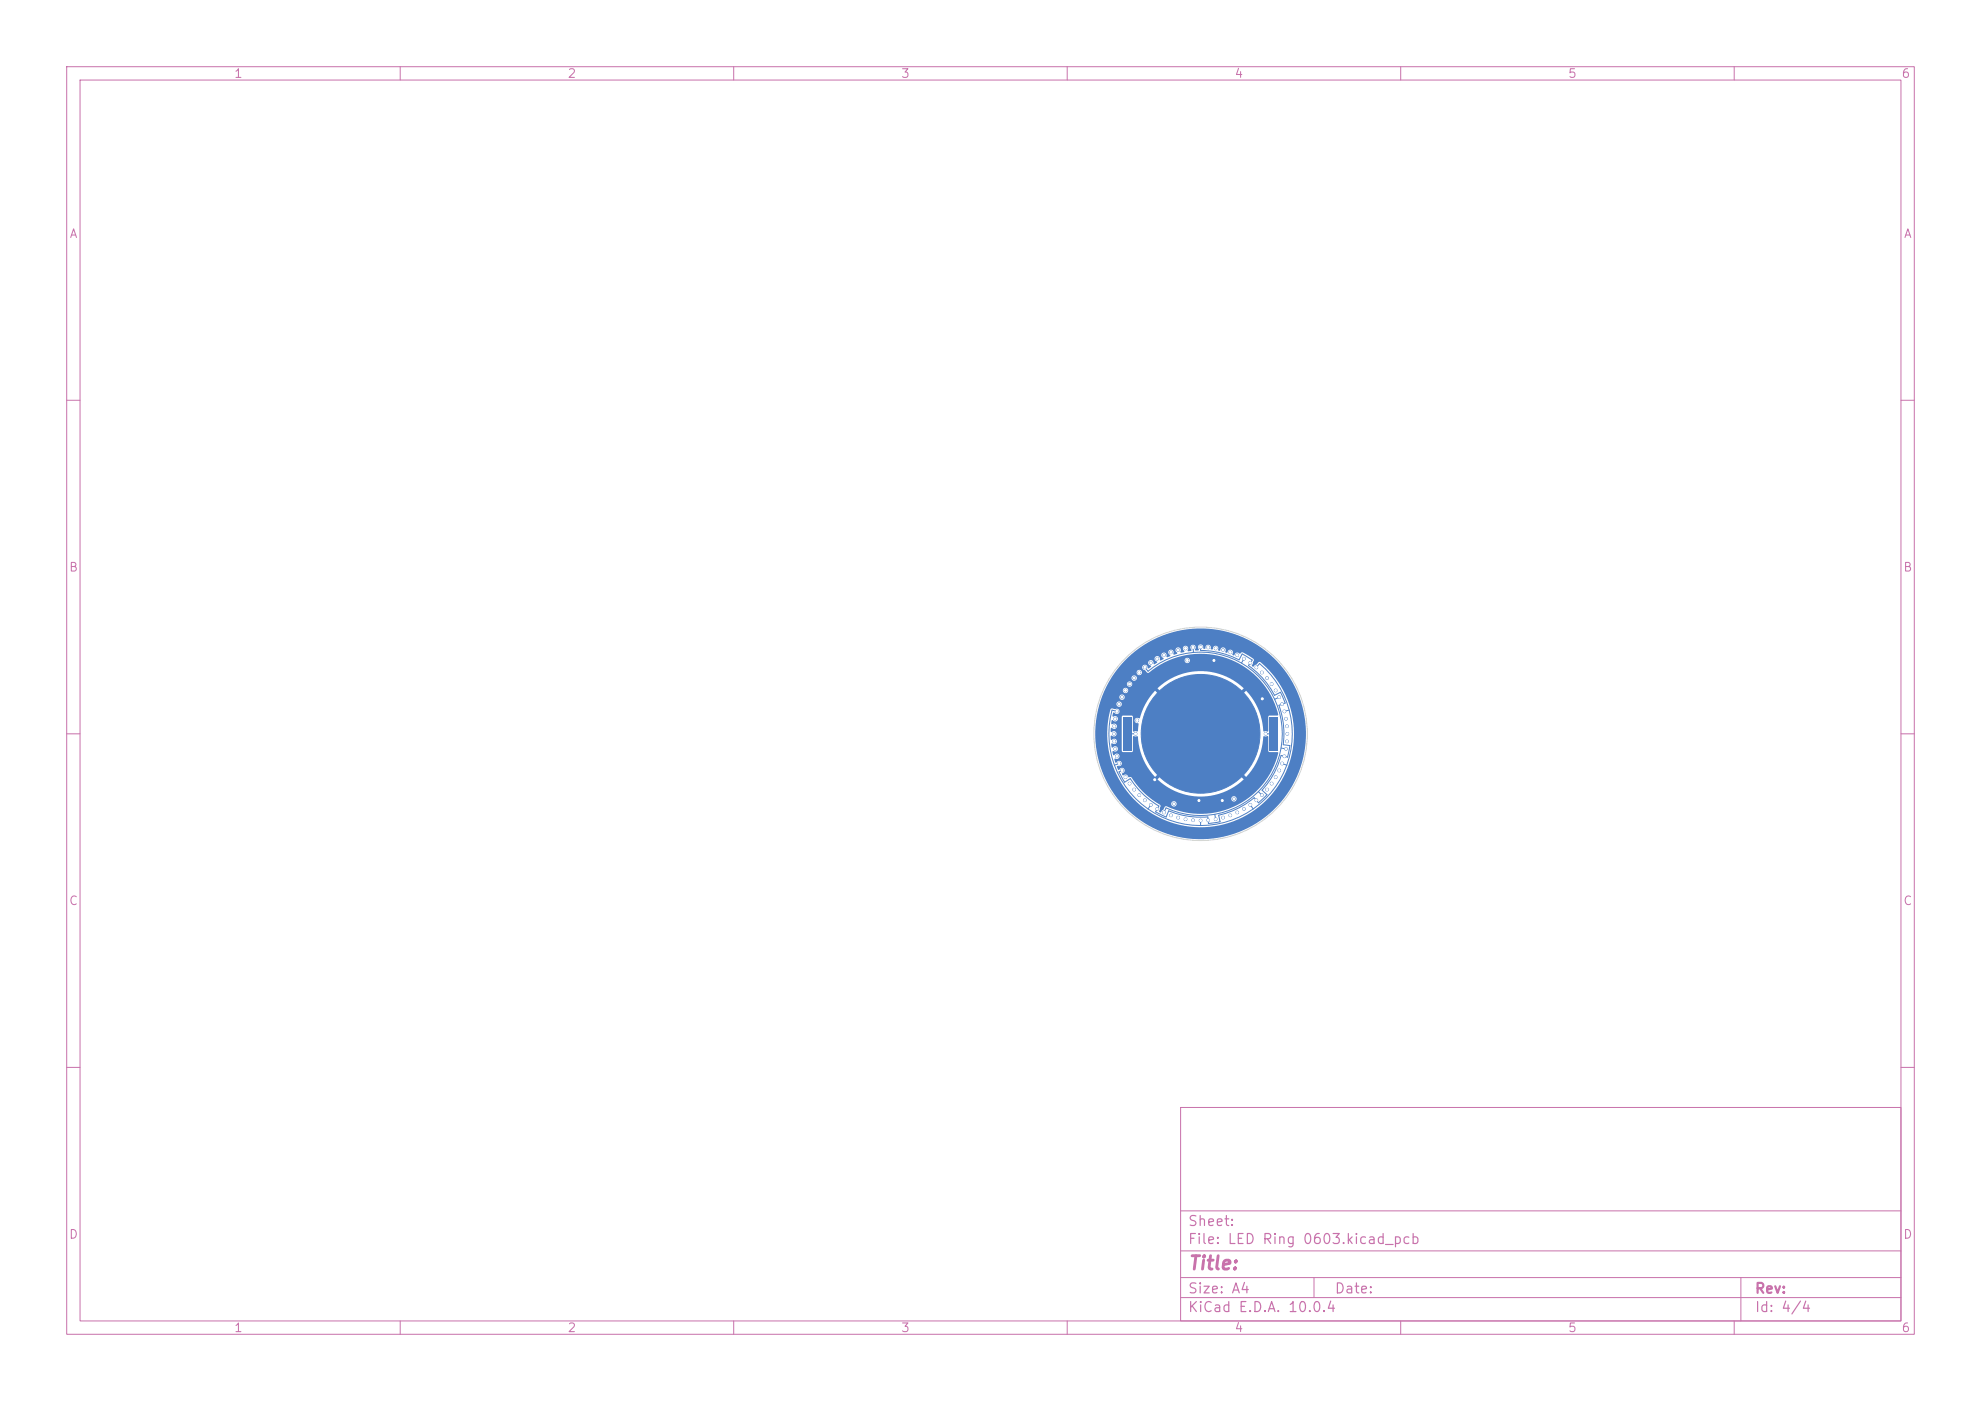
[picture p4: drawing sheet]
<svg xmlns="http://www.w3.org/2000/svg" width="297mm" height="210mm" viewBox="0 0 297 210" stroke-linecap="round" stroke-linejoin="round" font-family="sans-serif">
<defs><g id="words">
<text font-size="2" fill="#c872ab" x="178" y="190.8">Title:</text>
<g font-size="1.5" fill="#c872ab">
<text x="178" y="184.2">Sheet:</text>
<text x="178" y="186.9">File: LED Ring 0603.kicad_pcb</text>
<text x="178" y="197.1">KiCad E.D.A. 10.0.4</text>
<text x="178" y="194.3">Size: A4</text>
<text x="200" y="194.3">Date:</text>
<text x="263" y="194.3">Rev:</text>
<text x="263" y="197.1">Id: 4/4</text>
</g>
<g font-size="1.3" fill="#c872ab">
<text x="35" y="12">1</text>
<text x="85" y="12">2</text>
<text x="135" y="12">3</text>
<text x="185" y="12">4</text>
<text x="235" y="12">5</text>
<text x="285" y="12">6</text>
<text x="10.3" y="36">A</text>
<text x="285.4" y="36">A</text>
<text x="10.3" y="86">B</text>
<text x="285.3" y="86">B</text>
<text x="10.3" y="136">C</text>
<text x="285.3" y="136">C</text>
<text x="10.3" y="186">D</text>
<text x="285.3" y="186">D</text>
<text x="35" y="200">1</text>
<text x="85" y="200">2</text>
<text x="135" y="200">3</text>
<text x="185" y="200">4</text>
<text x="235" y="200">5</text>
<text x="285" y="200">6</text>
</g>
</g></defs>
<g fill="none" stroke="#c872ab" stroke-width=".15">
<path d="M10 10h277v190h-277zM12 12h273v186h-273zM60 10v2M110 10v2M160 10v2M210 10v2M260 10v2M10 60h2M285 60h2M10 110h2M285 110h2M10 160h2"/>
<path d="M177 166h108v32h-108zM285 160h2M60 198v2M110 198v2M160 198v2M177 194.5h108M177 191.5h108M177 187.5h108M177 181.5h108M197 191.5v3M210 198v2M260 198v2"/>
<path d="M261 191.5v6.5"/>
</g>
<path d="M180 97.5a12.5 12.5 0 0 1 5.8 1.4l.4-.9 1.5 .9M187.2 99.8a12.5 12.5 0 0 1 3.9 4.4l.9-.4 .7 1.6M188.8 99.5a13.7 13.7 0 0 1-4.7 23.6 13.7 13.7 0 0 1-17.4-16.7M167.8 115.7l.8 1.6 .9-.6a12.5 12.5 0 0 0 4.2 4.1M172.1 100.6a12.3 12.3 0 0 1 20 7.8 12.3 12.3 0 0 1-17.3 12.7M188 119.6a12.5 12.5 0 0 1-5.3 2.6l.2 1-1.7 .2M191.7 105.7a12.5 12.5 0 0 1 .7 5.9l1 .2-.4 1.7M192.1 113.2a12.5 12.5 0 0 1-2.9 5.2l.8 .7-1.3 1.2M173.3 121.7l1.5 .8 .4-1a12.5 12.5 0 0 0 5.9 1" fill="none" stroke="#4d7fc4" stroke-width=".15"/>
<g fill="#4d7fc4">
<path d="M190.3 107.5h1.3v5h-1.3z"/>
<path d="M168.4 107.5h1.2v5h-1.2z"/>
</g>
<g fill="#4d7fc4" stroke="#4d7fc4" stroke-width=".15">
<circle cx="180" cy="110" r="8.9"/>
<circle cx="182" cy="99" r=".2"/>
<circle cx="183.2" cy="120" r=".2"/>
<circle cx="189.2" cy="104.7" r=".2"/>
<circle cx="173.1" cy="116.9" r=".2"/>
<circle cx="179.7" cy="120" r=".2"/>
<circle cx="189.8" cy="110" r=".2"/>
<circle cx="170.2" cy="110" r=".2"/>
<circle cx="176" cy="120.5" r=".2"/>
<circle cx="178" cy="99" r=".2"/>
<circle cx="172.5" cy="120.6" r=".2"/>
<circle cx="192.6" cy="106.6" r=".2"/>
<circle cx="167.4" cy="106.6" r=".2"/>
<circle cx="167.8" cy="114.4" r=".2"/>
<circle cx="188.4" cy="100" r=".2"/>
<circle cx="192.2" cy="114.4" r=".2"/>
<circle cx="180" cy="123" r=".2"/>
<circle cx="187.5" cy="120.6" r=".2"/>
<circle cx="173.5" cy="121.3" r=".2"/>
<circle cx="168.2" cy="115.5" r=".2"/>
<circle cx="188.4" cy="120" r=".2"/>
<circle cx="180" cy="97" r=".2"/>
<circle cx="192.2" cy="105.6" r=".2"/>
<circle cx="187.5" cy="99.4" r=".2"/>
<circle cx="181.1" cy="123" r=".2"/>
<circle cx="192.6" cy="113.4" r=".2"/>
<circle cx="182.3" cy="122.8" r=".2"/>
<circle cx="171.6" cy="100" r=".2"/>
<circle cx="174.5" cy="121.8" r=".2"/>
<circle cx="191.8" cy="104.5" r=".2"/>
<circle cx="189.2" cy="119.2" r=".2"/>
<circle cx="178.9" cy="97" r=".2"/>
<circle cx="192.8" cy="112.3" r=".2"/>
<circle cx="186.5" cy="98.7" r=".2"/>
<circle cx="170.8" cy="100.8" r=".2"/>
<circle cx="183.4" cy="122.6" r=".2"/>
<circle cx="167.2" cy="107.7" r=".2"/>
<circle cx="177.7" cy="97.2" r=".2"/>
<circle cx="190" cy="118.4" r=".2"/>
<circle cx="193" cy="111.1" r=".2"/>
<circle cx="191.3" cy="103.5" r=".2"/>
<circle cx="185.5" cy="98.2" r=".2"/>
<circle cx="193" cy="110" r=".2"/>
<circle cx="168.7" cy="116.5" r=".2"/>
<circle cx="170" cy="101.6" r=".2"/>
<circle cx="167" cy="108.9" r=".2"/>
<circle cx="184.4" cy="97.8" r=".2"/>
<circle cx="190.6" cy="117.5" r=".2"/>
<circle cx="190.6" cy="102.5" r=".2"/>
<circle cx="176.6" cy="97.4" r=".2"/>
<circle cx="169.4" cy="102.5" r=".2"/>
<circle cx="183.4" cy="97.4" r=".2"/>
<circle cx="175.6" cy="97.8" r=".2"/>
<circle cx="175.6" cy="122.2" r=".2"/>
<circle cx="190" cy="101.6" r=".2"/>
<circle cx="193" cy="108.9" r=".2"/>
<circle cx="167" cy="110" r=".2"/>
<circle cx="169.4" cy="117.5" r=".2"/>
<circle cx="184.4" cy="122.2" r=".2"/>
<circle cx="189.2" cy="100.8" r=".2"/>
<circle cx="168.7" cy="103.5" r=".2"/>
<circle cx="170" cy="118.4" r=".2"/>
<circle cx="174.5" cy="98.2" r=".2"/>
<circle cx="182.3" cy="97.2" r=".2"/>
<circle cx="176.6" cy="122.6" r=".2"/>
<circle cx="167" cy="111.1" r=".2"/>
<circle cx="191.3" cy="116.5" r=".2"/>
<circle cx="173.5" cy="98.7" r=".2"/>
<circle cx="167.2" cy="112.3" r=".2"/>
<circle cx="177.7" cy="122.8" r=".2"/>
<circle cx="168.2" cy="104.5" r=".2"/>
<circle cx="170.8" cy="119.2" r=".2"/>
<circle cx="181.1" cy="97" r=".2"/>
<circle cx="185.5" cy="121.8" r=".2"/>
<circle cx="191.8" cy="115.5" r=".2"/>
<circle cx="192.8" cy="107.7" r=".2"/>
<circle cx="167.4" cy="113.4" r=".2"/>
<circle cx="172.5" cy="99.4" r=".2"/>
<circle cx="178.9" cy="123" r=".2"/>
<circle cx="186.5" cy="121.3" r=".2"/>
<circle cx="167.8" cy="105.6" r=".2"/>
<circle cx="171.6" cy="120" r=".2"/>
<circle cx="170.5" cy="108" r=".2"/>
<circle cx="185" cy="119.7" r=".2"/>
</g>
<g fill="none" stroke="#4d7fc4" stroke-width=".15">
<path d="M178.9 97v.8M180 97v.5M186.5 98.7l-.4 .7M187.7 98.9l-.5 .9M188.8 99.5l-.4 .5M166.7 106.4l.7 .2M167.8 114.4l-.7 .3M168.2 115.5l-.4 .2M169 110h1.3M171.6 100l.5 .6M188 119.6l.7 .7M188.7 118.7l.5 .5"/>
<path d="M189.8 110h1.2M191.8 104.5l-.7 .3M192.1 112.1l.7 .2M192.1 113.2l.9 .3M192.2 114.4l.7 .3M192.7 105.4l-1 .3M193.3 106.4l-.7 .2M172.5 120.6l-.4 .7M173.8 120.8l-.5 .9M174.8 121.1l-.3 .7M180 123v.8M181.1 122.5l.1 .9"/>
<path d="M182.1 122.1l.2 .7M187.5 120.6l.4 .7"/>
</g>
<path d="M168.6 99.1a15.8 15.8 0 0 1 25 2.9 15.8 15.8 0 0 1-9.6 23.3 15.8 15.8 0 0 1-19.8-15.6h1.8v.4a14 14 0 0 0 20 12.6 14 14 0 0 0 2.8-23.5l-.8 .7a.18 .18 0 0 1-.3 0 .18 .18 0 0 1 0-.2l.3-.7-.1-.2-1.6-1-.4 .2a.52 .52 0 0 0-.5-.2 .52 .52 0 0 0-.4 .4 .22 .22 0 0 1-.2-.1 .22 .22 0 0 1 0-.3 .4 .4 0 0 0-.3-.4 .4 .4 0 0 0-.5 .3l-.1 .2a.29 .29 0 0 1-.1-.5 .44 .44 0 0 0-.5-.3 .44 .44 0 0 0-.4 .4l-.3-.1a.44 .44 0 0 0-.3-.6 .44 .44 0 0 0-.5 .5v.1a.22 .22 0 0 1-.3-.1 .22 .22 0 0 1 0-.3 .44 .44 0 0 0-.5-.3 .44 .44 0 0 0-.3 .5l-.1 .1a.26 .26 0 0 1-.2-.2 .26 .26 0 0 1 0-.3 .42 .42 0 0 0-.7-.1 .42 .42 0 0 0 0 .7l-.1 .1-.4-.1a.45 .45 0 0 0 0-.6 .45 .45 0 0 0-.7 0 .46 .46 0 0 0 .1 .6l-.1 .2h-.3l-.2-.1a.42 .42 0 0 0 0-.6 .42 .42 0 0 0-.6 .1 .42 .42 0 0 0 .2 .6l-.1 .2h-.4l-.1-.1a.41 .41 0 0 0-.2-.6 .41 .41 0 0 0-.6 .2 .41 .41 0 0 0 .3 .5l-.1 .2-.3 .1-.2-.1a.42 .42 0 0 0-.2-.6 .42 .42 0 0 0-.5 .3 .42 .42 0 0 0 .2 .5 .43 .43 0 0 1-.5 .2 .42 .42 0 0 0-.2-.6 .42 .42 0 0 0-.6 .3 .42 .42 0 0 0 .3 .5v.2l-.3 .2-.2-.1a.42 .42 0 0 0-.3-.5 .42 .42 0 0 0-.5 .3 .42 .42 0 0 0 .4 .5l-.1 .2-.3 .2-.2-.2a.42 .42 0 0 0-.3-.4 .42 .42 0 0 0-.5 .4 .42 .42 0 0 0 .5 .4l-.1 .2-.4 .2a.45 .45 0 0 0-.3-.5 .45 .45 0 0 0-.6 .3 .48 .48 0 0 0 .5 .5l.3 .3h.2l1.8-1.2 1.3-.7h2.3a.4 .4 0 0 0 .5 .5 .4 .4 0 0 0 .2-.7 .4 .4 0 0 0-.7 .1v.1h-2.3a11.9 11.9 0 0 1 16.3 8.3l-1.4 .1-.1 2.3h-.7a9.4 9.4 0 0 0-2.6-6.1l-6.4 6.5 6.4 6.5a10 10 0 0 0 2.7-6.1h.6l.1 2.3h1.3l.1 .2a12.1 12.1 0 0 1-16.9 8l-.6 .8a.18 .18 0 0 1-.3 0 .18 .18 0 0 1 0-.2l.2-.7-.4-.4h2v.2a.4 .4 0 0 0 .6 .2 .4 .4 0 0 0 0-.6 .4 .4 0 0 0-.6 .2h-2l-1.1-.7h12.1v.1a.4 .4 0 0 0 .6 .3 .4 .4 0 0 0 0-.7 .4 .4 0 0 0-.6 .3h-12.1l-1.6-1.6-1.1-1.3h3.7a9.4 9.4 0 0 0 13 0l-6.5-6.4-6.5 6.4h-3.7l-.2-.3h-.4a.54 .54 0 0 0-.9-.3 .21 .21 0 0 1-.1-.3 .21 .21 0 0 1 .3-.1 .4 .4 0 0 0 0-.6 .4 .4 0 0 0-.7 .1l-.1 .1h-.1l-.2-.5 .2-.1a.42 .42 0 0 0 .6-.2 .42 .42 0 0 0-.3-.6 .42 .42 0 0 0-.5 .3h-.2l-.1-.4 .1-.2a.42 .42 0 0 0 .6-.2 .42 .42 0 0 0-.2-.5 .42 .42 0 0 0-.6 .2l-.1-.1-.1-.4 .2-.1a.4 .4 0 0 0 .5-.1 .4 .4 0 0 0-.1-.6 .4 .4 0 0 0-.5 .1l-.1 .1-.2-.1v-.5l.2-.1a.41 .41 0 0 0 .6-.1 .41 .41 0 0 0-.2-.6 .41 .41 0 0 0-.6 .2l-.1-.1v-.4l.1-.1a.42 .42 0 0 0 .7 0 .42 .42 0 0 0 0-.6 .42 .42 0 0 0-.6 0l-.2-.1v-.4l.2-.1a.41 .41 0 0 0 .6 0 .41 .41 0 0 0 0-.5 .41 .41 0 0 0-.6 0l-.1-.2v-.4l.2-.1a.42 .42 0 0 0 .6 .2 .42 .42 0 0 0 .1-.7h.7v5.3h1.6l.1-2.3h.7a9.8 9.8 0 0 0 2.6 6.1l6.4-6.5-6.4-6.5a10.6 10.6 0 0 0-2.4 4.2 .42 .42 0 0 0-.7 .1 .42 .42 0 0 0 .5 .6l.1 .1-.1 1.1-.7 .1-.1-2.4h-1.4l-.2 .1h-.7l-.2-.1-.4 .1-.1-.1 .1-.4 .1-.1a.42 .42 0 0 0 .6 .2 .42 .42 0 0 0 .2-.6 .42 .42 0 0 0-.6-.1l-.5-.1-.2 .1-.4 1.9-.1 1.5h-1.8l.2-2.4 .5-1.8h2.5v.1a.4 .4 0 0 0 .6 .3 .4 .4 0 0 0 0-.7 .4 .4 0 0 0-.6 .3h-2.5l.3-1h2.6a.4 .4 0 0 0 .5 .4 .4 .4 0 0 0 .2-.7 .4 .4 0 0 0-.7 .2v.1h-2.6l.4-1.1h2.7a.4 .4 0 0 0 .6 .5 .4 .4 0 0 0 .1-.7h4.5l6.5 6.4 6.4-6.5a9.4 9.4 0 0 0-12.9 .1l-4.8-.1-.2 .1-.2 .2h-2.7l.5-.9h2.9a.4 .4 0 0 0 .5 .4 .4 .4 0 0 0 .1-.6 .4 .4 0 0 0-.6 .1v.1h-2.9l.5-.9h3a.4 .4 0 0 0 .6 .4 .4 .4 0 0 0 .1-.6 .4 .4 0 0 0-.6 .1l-.1 .1h-3l.6-.8h3.2a.4 .4 0 0 0 .5 .4 .4 .4 0 0 0 .2-.7 .4 .4 0 0 0-.7 .2v.1h-3.2z" fill="#4d7fc4"/>
<circle cx="180" cy="110" r="16" fill="none" stroke="#d0d2cd" stroke-width=".15"/>
<g fill="#fff" stroke="#fff" stroke-width=".15">
<circle cx="182" cy="99" r=".15"/>
<circle cx="183.2" cy="120" r=".15"/>
<circle cx="189.2" cy="104.7" r=".15"/>
<circle cx="173.1" cy="116.9" r=".15"/>
<circle cx="179.8" cy="120" r=".15"/>
<circle cx="189.8" cy="110" r=".15"/>
<circle cx="170.2" cy="110" r=".15"/>
<circle cx="176" cy="120.5" r=".15"/>
<circle cx="178" cy="99" r=".15"/>
<circle cx="172.5" cy="120.6" r=".15"/>
<circle cx="192.6" cy="106.6" r=".15"/>
<circle cx="167.4" cy="106.6" r=".15"/>
<circle cx="167.8" cy="114.4" r=".15"/>
<circle cx="188.4" cy="100" r=".15"/>
<circle cx="192.2" cy="114.4" r=".15"/>
<circle cx="180" cy="123" r=".15"/>
<circle cx="187.5" cy="120.6" r=".15"/>
<circle cx="173.5" cy="121.3" r=".15"/>
<circle cx="168.2" cy="115.5" r=".15"/>
<circle cx="188.4" cy="120" r=".15"/>
<circle cx="180" cy="97" r=".15"/>
<circle cx="192.2" cy="105.6" r=".15"/>
<circle cx="187.5" cy="99.4" r=".15"/>
<circle cx="181.1" cy="123" r=".15"/>
<circle cx="192.6" cy="113.4" r=".15"/>
<circle cx="182.3" cy="122.8" r=".15"/>
<circle cx="171.6" cy="100" r=".15"/>
<circle cx="174.5" cy="121.8" r=".15"/>
<circle cx="191.8" cy="104.5" r=".15"/>
<circle cx="189.2" cy="119.2" r=".15"/>
<circle cx="178.9" cy="97" r=".15"/>
<circle cx="192.8" cy="112.3" r=".15"/>
<circle cx="186.5" cy="98.7" r=".15"/>
<circle cx="170.8" cy="100.8" r=".15"/>
<circle cx="183.4" cy="122.6" r=".15"/>
<circle cx="167.2" cy="107.7" r=".15"/>
<circle cx="177.7" cy="97.2" r=".15"/>
<circle cx="190" cy="118.4" r=".15"/>
<circle cx="193" cy="111.1" r=".15"/>
<circle cx="191.3" cy="103.5" r=".15"/>
<circle cx="185.5" cy="98.2" r=".15"/>
<circle cx="193" cy="110" r=".15"/>
<circle cx="168.7" cy="116.5" r=".15"/>
<circle cx="170" cy="101.6" r=".15"/>
<circle cx="167" cy="108.9" r=".15"/>
<circle cx="184.4" cy="97.8" r=".15"/>
<circle cx="190.6" cy="117.5" r=".15"/>
<circle cx="190.6" cy="102.5" r=".15"/>
<circle cx="176.6" cy="97.4" r=".15"/>
<circle cx="169.4" cy="102.5" r=".15"/>
<circle cx="183.4" cy="97.4" r=".15"/>
<circle cx="175.6" cy="97.8" r=".15"/>
<circle cx="175.6" cy="122.2" r=".15"/>
<circle cx="190" cy="101.6" r=".15"/>
<circle cx="193" cy="108.9" r=".15"/>
<circle cx="167" cy="110" r=".15"/>
<circle cx="169.4" cy="117.5" r=".15"/>
<circle cx="184.4" cy="122.2" r=".15"/>
<circle cx="189.2" cy="100.8" r=".15"/>
<circle cx="168.7" cy="103.5" r=".15"/>
<circle cx="170" cy="118.4" r=".15"/>
<circle cx="174.5" cy="98.2" r=".15"/>
<circle cx="182.3" cy="97.2" r=".15"/>
<circle cx="176.6" cy="122.6" r=".15"/>
<circle cx="167" cy="111.1" r=".15"/>
<circle cx="191.3" cy="116.5" r=".15"/>
<circle cx="173.5" cy="98.7" r=".15"/>
<circle cx="167.2" cy="112.3" r=".15"/>
<circle cx="177.7" cy="122.8" r=".15"/>
<circle cx="168.2" cy="104.5" r=".15"/>
<circle cx="170.8" cy="119.2" r=".15"/>
<circle cx="181.1" cy="97" r=".15"/>
<circle cx="185.5" cy="121.8" r=".15"/>
<circle cx="191.8" cy="115.5" r=".15"/>
<circle cx="192.8" cy="107.7" r=".15"/>
<circle cx="167.4" cy="113.4" r=".15"/>
<circle cx="172.5" cy="99.4" r=".15"/>
<circle cx="178.9" cy="123" r=".15"/>
<circle cx="186.5" cy="121.3" r=".15"/>
<circle cx="167.8" cy="105.6" r=".15"/>
<circle cx="171.6" cy="120" r=".15"/>
<circle cx="170.5" cy="108" r=".15"/>
<circle cx="185" cy="119.7" r=".15"/>
</g>
<use href="#words"/>
</svg>
